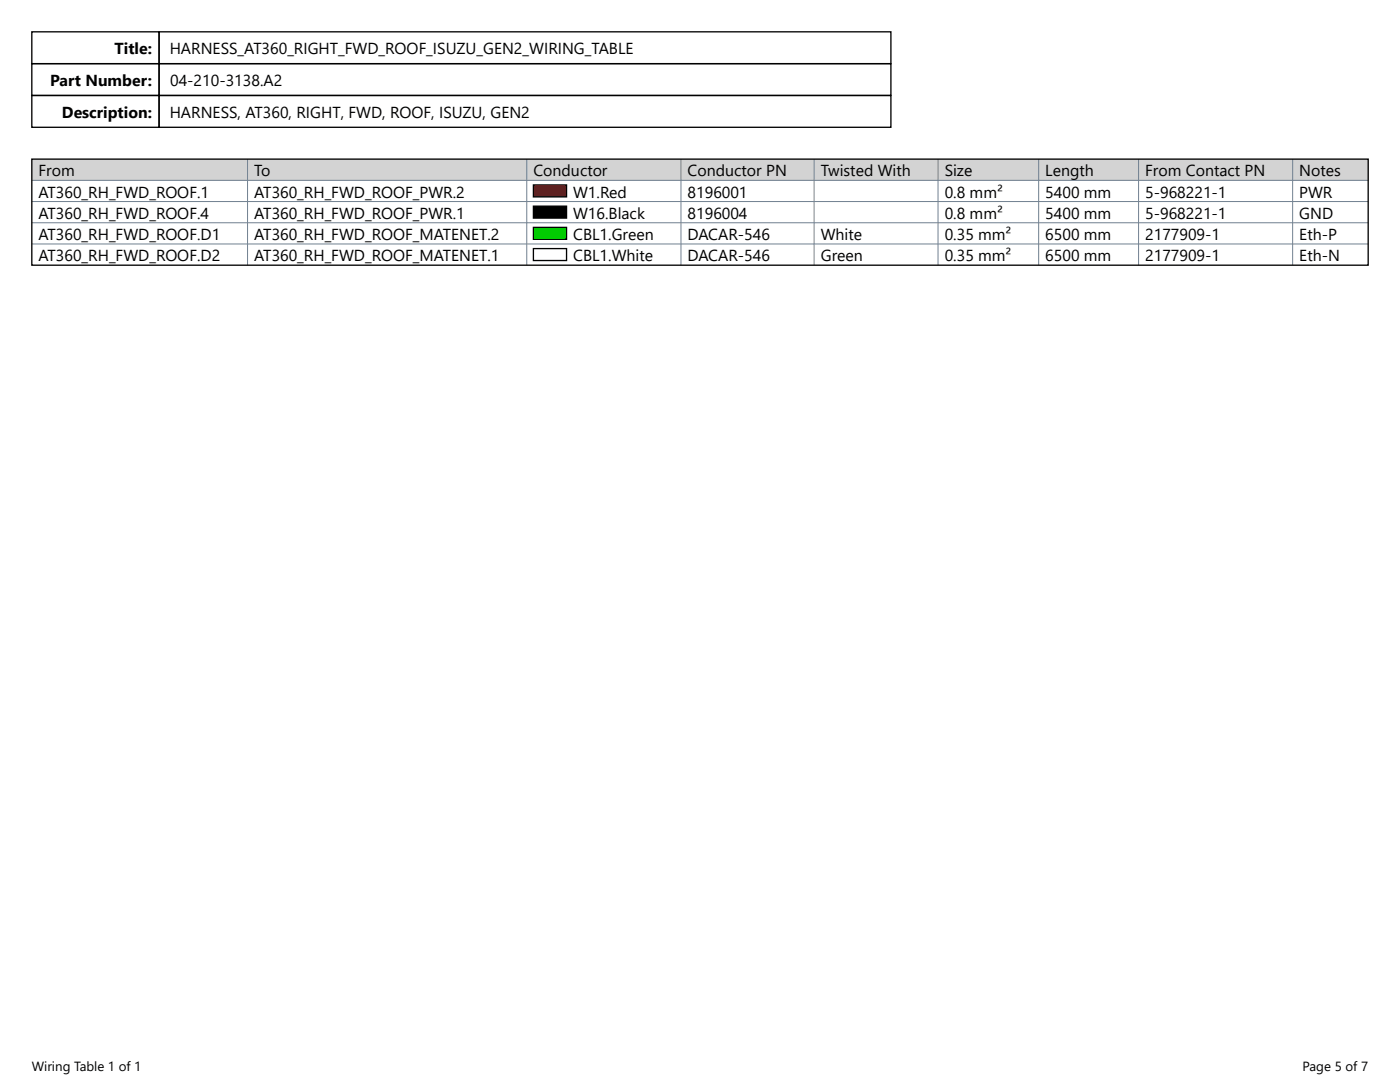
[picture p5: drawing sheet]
<svg xmlns="http://www.w3.org/2000/svg" width="279mm" height="216mm" viewBox="0 0 279 216" stroke-linecap="round" stroke-linejoin="round" font-family="sans-serif">
<defs><g id="words">
<g font-size="3.2">
<text x="22.9" y="10.8">Title:</text>
<text x="33.9" y="10.8">HARNESS_AT360_RIGHT_FWD_ROOF_ISUZU_GEN2_WIRING_TABLE</text>
<text x="10" y="17.2">Part Number:</text>
<text x="33.9" y="17.2">04-210-3138.A2</text>
<text x="12.4" y="23.5">Description:</text>
<text x="33.9" y="23.5">HARNESS, AT360, RIGHT, FWD, ROOF, ISUZU, GEN2</text>
<text x="7.7" y="35.2">From</text>
<text x="50.7" y="35.2">To</text>
<text x="106.5" y="35.2">Conductor</text>
<text x="137.2" y="35.2">Conductor PN</text>
<text x="163.8" y="35.2">Twisted With</text>
<text x="188.5" y="35.2">Size</text>
<text x="208.6" y="35.2">Length</text>
<text x="228.5" y="35.2">From Contact PN</text>
<text x="259.3" y="35.2">Notes</text>
<text x="7.7" y="39.4">AT360_RH_FWD_ROOF.1</text>
<text x="50.7" y="39.4">AT360_RH_FWD_ROOF_PWR.2</text>
<text x="114.4" y="39.4">W1.Red</text>
<text x="137.2" y="39.4">8196001</text>
<text x="188.5" y="39.4">0.8 mm²</text>
<text x="208.6" y="39.4">5400 mm</text>
<text x="228.5" y="39.4">5-968221-1</text>
<text x="259.3" y="39.4">PWR</text>
<text x="7.7" y="43.6">AT360_RH_FWD_ROOF.4</text>
<text x="7.7" y="47.9">AT360_RH_FWD_ROOF.D1</text>
<text x="50.7" y="43.6">AT360_RH_FWD_ROOF_PWR.1</text>
<text x="50.7" y="47.9">AT360_RH_FWD_ROOF_MATENET.2</text>
<text x="114.4" y="43.6">W16.Black</text>
<text x="114.4" y="47.9">CBL1.Green</text>
<text x="137.2" y="43.6">8196004</text>
<text x="137.2" y="47.9">DACAR-546</text>
<text x="163.8" y="47.9">White</text>
<text x="188.5" y="43.6">0.8 mm²</text>
<text x="188.5" y="47.9">0.35 mm²</text>
<text x="208.6" y="43.6">5400 mm</text>
<text x="208.6" y="47.9">6500 mm</text>
<text x="228.5" y="43.6">5-968221-1</text>
<text x="228.5" y="47.9">2177909-1</text>
<text x="259.3" y="43.6">GND</text>
<text x="259.3" y="47.9">Eth-P</text>
<text x="7.7" y="52.1">AT360_RH_FWD_ROOF.D2</text>
<text x="50.7" y="52.1">AT360_RH_FWD_ROOF_MATENET.1</text>
<text x="114.4" y="52.1">CBL1.White</text>
<text x="137.2" y="52.1">DACAR-546</text>
<text x="163.8" y="52.1">Green</text>
<text x="188.5" y="52.1">0.35 mm²</text>
<text x="208.6" y="52.1">6500 mm</text>
<text x="228.5" y="52.1">2177909-1</text>
<text x="259.3" y="52.1">Eth-N</text>
</g>
<g font-size="2.6">
<text x="6.3" y="213.7">Wiring Table 1 of 1</text>
<text x="260" y="213.7">Page 5 of 7</text>
</g>
</g></defs>
<path d="M6.3 31.8h266.8v4.2h-266.8z" fill-rule="evenodd" fill="#d3d3d3"/>
<path d="M6.3 36h266.8M49.4 31.8v21.1M105.1 31.8v21.1M135.9 31.8v21.1M162.5 31.8v21.1M187.2 31.8v21.1M207.3 31.8v21.1M227.2 31.8v21.1M258 31.8v21.1M6.3 40.2h266.8M6.3 44.5h266.8M6.3 48.7h266.8" fill="none" stroke="#708090" stroke-width=".2"/>
<path d="M106.5 36.9h6.6v2.4h-6.6z" fill-rule="evenodd" fill="#c00" stroke="#000" stroke-width=".26"/>
<path d="M106.5 41.1h6.6v2.4h-6.6z" fill-rule="evenodd" fill="#000" stroke="#000" stroke-width=".26"/>
<path d="M106.5 45.4h6.6v2.4h-6.6z" fill-rule="evenodd" fill="#0c0" stroke="#000" stroke-width=".26"/>
<path d="M106.5 49.6h6.6v2.4h-6.6z" fill-rule="evenodd" fill="#fff" stroke="#000" stroke-width=".26"/>
<path d="M6.3 12.7h25.4v6.4h-25.4zM6.3 6.4h25.4v6.3h-25.4zM6.3 19h25.4v6.4h-25.4zM31.8 6.4h146v6.3h-146zM31.8 12.7h146v6.4h-146zM31.8 19h146v6.4h-146zM6.3 31.8h266.8v21.1h-266.8z" fill="none" stroke="#000" stroke-width=".26"/>
<use href="#words"/>
</svg>
